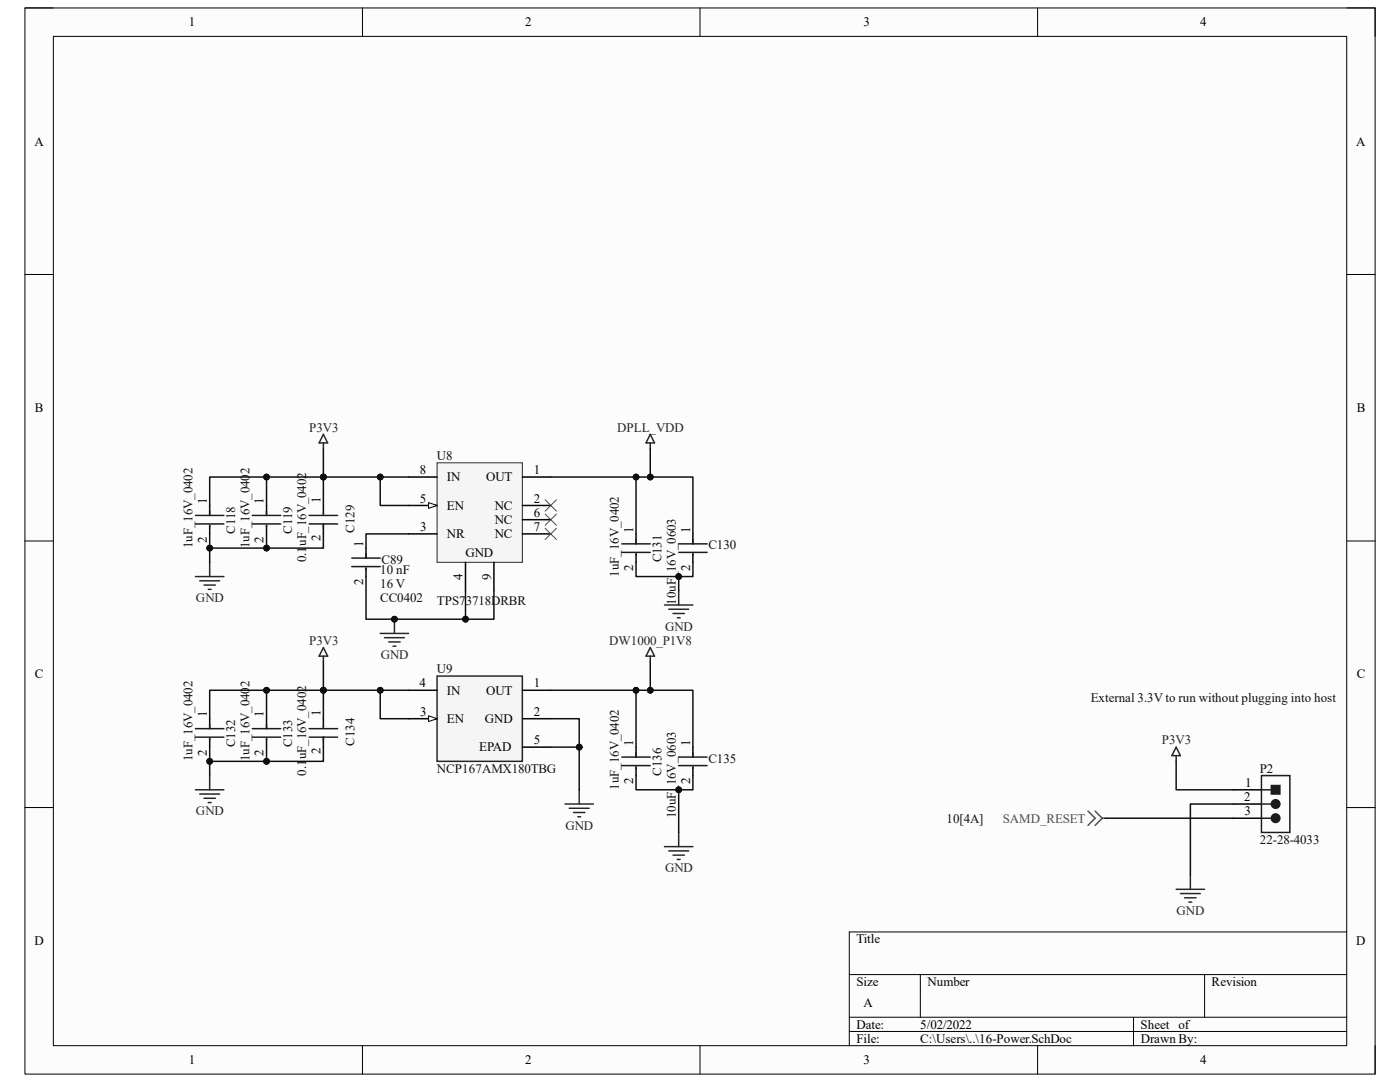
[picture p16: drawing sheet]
<svg xmlns="http://www.w3.org/2000/svg" width="279mm" height="216mm" viewBox="0 0 279 216" stroke-linecap="round" stroke-linejoin="round" font-family="sans-serif">
<defs><g id="words">
<g font-size="2.6">
<text x="37.7" y="5.2">1</text>
<text x="104.8" y="5.2">2</text>
<text x="172.3" y="5.2">3</text>
<text x="239.5" y="5.2">4</text>
<text x="6.9" y="29">A</text>
<text x="270.7" y="29">A</text>
<text x="7" y="82.2">B</text>
<text x="270.8" y="82.2">B</text>
<text x="83.8" y="94.6">8</text>
<text x="106.5" y="94.6">1</text>
<text x="41.3" y="100.6" transform="rotate(-90 41.3 100.6)">1</text>
<text x="52.6" y="100.6" transform="rotate(-90 52.6 100.6)">1</text>
<text x="64" y="100.3" transform="rotate(-90 64 100.3)">1</text>
<text x="83.8" y="100.3">5</text>
<text x="89.2" y="101.7">EN</text>
<text x="89.2" y="96.1">IN</text>
<text x="97" y="96.1">OUT</text>
<text x="98.8" y="101.7">NC</text>
<text x="106.5" y="100.3">2</text>
<text x="64" y="108" transform="rotate(-90 64 108)">2</text>
<text x="83.9" y="106">3</text>
<text x="89.2" y="107.4">NR</text>
<text x="98.8" y="104.6">NC</text>
<text x="98.8" y="107.4">NC</text>
<text x="106.5" y="103.1">6</text>
<text x="106.5" y="106">7</text>
<text x="126.4" y="106.3" transform="rotate(-90 126.4 106.3)">1</text>
<text x="137.7" y="106.3" transform="rotate(-90 137.7 106.3)">1</text>
<text x="41.3" y="108.3" transform="rotate(-90 41.3 108.3)">2</text>
<text x="52.6" y="108.3" transform="rotate(-90 52.6 108.3)">2</text>
<text x="72.5" y="109.1" transform="rotate(-90 72.5 109.1)">1</text>
<text x="92.9" y="111.1">GND</text>
<text x="126.4" y="114" transform="rotate(-90 126.4 114)">2</text>
<text x="137.7" y="114" transform="rotate(-90 137.7 114)">2</text>
<text x="72.5" y="116.8" transform="rotate(-90 72.5 116.8)">2</text>
<text x="92.3" y="115.7" transform="rotate(-90 92.3 115.7)">4</text>
<text x="98" y="115.7" transform="rotate(-90 98 115.7)">9</text>
<text x="7" y="135.4">C</text>
<text x="83.7" y="137.2">4</text>
<text x="106.5" y="137.2">1</text>
<text x="270.8" y="135.4">C</text>
<text x="41.3" y="143.1" transform="rotate(-90 41.3 143.1)">1</text>
<text x="52.6" y="143.1" transform="rotate(-90 52.6 143.1)">1</text>
<text x="64" y="142.8" transform="rotate(-90 64 142.8)">1</text>
<text x="83.9" y="142.8">3</text>
<text x="89.2" y="138.6">IN</text>
<text x="97" y="138.6">OUT</text>
<text x="106.5" y="142.8">2</text>
<text x="89.2" y="144.3">EN</text>
<text x="95.6" y="149.9">EPAD</text>
<text x="96.8" y="144.3">GND</text>
<text x="106.5" y="148.5">5</text>
<text x="126.4" y="148.8" transform="rotate(-90 126.4 148.8)">1</text>
<text x="137.7" y="148.8" transform="rotate(-90 137.7 148.8)">1</text>
<text x="41.3" y="150.8" transform="rotate(-90 41.3 150.8)">2</text>
<text x="52.6" y="150.8" transform="rotate(-90 52.6 150.8)">2</text>
<text x="64" y="150.5" transform="rotate(-90 64 150.5)">2</text>
<text x="126.4" y="156.5" transform="rotate(-90 126.4 156.5)">2</text>
<text x="137.7" y="156.5" transform="rotate(-90 137.7 156.5)">2</text>
<text x="248.3" y="159.9">2</text>
<text x="248.5" y="157">1</text>
<text x="248.4" y="162.7">3</text>
<text x="6.9" y="188.6">D</text>
<text x="170.9" y="188.2">Title</text>
<text x="270.7" y="188.6">D</text>
<text x="170.9" y="196.7">Size</text>
<text x="185.1" y="196.7">Number</text>
<text x="241.8" y="196.7">Revision</text>
<text x="172.3" y="201">A</text>
<text x="170.9" y="205.2">Date:</text>
<text x="170.9" y="208.1">File:</text>
<text x="183.6" y="205.2">5/02/2022</text>
<text x="183.7" y="208.1">C:\Users\..\16-Power.SchDoc</text>
<text x="227.6" y="205.2">Sheet of</text>
<text x="227.7" y="208.1">Drawn By:</text>
<text x="37.7" y="212.3">1</text>
<text x="104.8" y="212.3">2</text>
<text x="172.3" y="212.3">3</text>
<text x="239.5" y="212.3">4</text>
</g>
<g font-size="2.6" fill="#262626">
<text x="61.7" y="86.1">P3V3</text>
<text x="123.2" y="86.1">DPLL_VDD</text>
<text x="39.1" y="120.1">GND</text>
<text x="132.7" y="125.8">GND</text>
<text x="61.7" y="128.7">P3V3</text>
<text x="76" y="131.5">GND</text>
<text x="121.6" y="128.7">DW1000_P1V8</text>
<text x="231.9" y="148.5">P3V3</text>
<text x="39.1" y="162.7">GND</text>
<text x="112.9" y="165.5">GND</text>
<text x="132.7" y="174">GND</text>
<text x="234.8" y="182.5">GND</text>
</g>
<g font-size="2.6" fill="#0e0e0e">
<text x="87.2" y="91.8">U8</text>
<text x="46.9" y="106.5" transform="rotate(-90 46.9 106.5)">C118</text>
<text x="58.3" y="106.5" transform="rotate(-90 58.3 106.5)">C119</text>
<text x="70.8" y="106.3" transform="rotate(-90 70.8 106.3)">C129</text>
<text x="38.4" y="109.4" transform="rotate(-90 38.4 109.4)">1uF_16V_0402</text>
<text x="49.8" y="109.4" transform="rotate(-90 49.8 109.4)">1uF_16V_0402</text>
<text x="61.1" y="112.2" transform="rotate(-90 61.1 112.2)">0.1uF_16V_0402</text>
<text x="76.2" y="112.5">C89</text>
<text x="132" y="112.2" transform="rotate(-90 132 112.2)">C131</text>
<text x="141.4" y="109.6">C130</text>
<text x="75.9" y="114.5">10 nF</text>
<text x="75.9" y="117.3">16 V</text>
<text x="123.5" y="115.1" transform="rotate(-90 123.5 115.1)">1uF_16V_0402</text>
<text x="75.9" y="120.1">CC0402</text>
<text x="87.2" y="120.7">TPS73718DRBR</text>
<text x="134.9" y="120.7" transform="rotate(-90 134.9 120.7)">10uF_16V_0603</text>
<text x="87.2" y="134.3">U9</text>
<text x="217.7" y="140">External 3.3V to run without plugging into host</text>
<text x="46.9" y="149.1" transform="rotate(-90 46.9 149.1)">C132</text>
<text x="58.3" y="149.1" transform="rotate(-90 58.3 149.1)">C133</text>
<text x="70.8" y="148.8" transform="rotate(-90 70.8 148.8)">C134</text>
<text x="38.4" y="151.9" transform="rotate(-90 38.4 151.9)">1uF_16V_0402</text>
<text x="49.8" y="151.9" transform="rotate(-90 49.8 151.9)">1uF_16V_0402</text>
<text x="61.1" y="154.8" transform="rotate(-90 61.1 154.8)">0.1uF_16V_0402</text>
<text x="87.2" y="154.2">NCP167AMX180TBG</text>
<text x="132" y="154.8" transform="rotate(-90 132 154.8)">C136</text>
<text x="141.4" y="152.2">C135</text>
<text x="251.4" y="154.2">P2</text>
<text x="123.5" y="157.6" transform="rotate(-90 123.5 157.6)">1uF_16V_0402</text>
<text x="134.9" y="163.3" transform="rotate(-90 134.9 163.3)">10uF_16V_0603</text>
<text x="188.9" y="164.1">10[4A]</text>
<text x="251.4" y="168.4">22-28-4033</text>
</g>
<text font-size="2.6" fill="#4c4c4c" x="200.1" y="164.1">SAMD_RESET</text>
</g></defs>
<path d="M5 1.6h269.4v212.7h-269.4z" fill-rule="evenodd" fill="#fcfcfc"/>
<path d="M5 1.6h269.4v212.7h-269.4z" fill="none" stroke="#000" stroke-width=".2"/>
<path d="M10.6 7.3h258.2v201.4h-258.2z" fill-rule="evenodd" fill="#fcfcfc"/>
<g fill="none" stroke="#000" stroke-width=".2">
<path d="M5 1.6h5.6M10.6 7.3h258.2v201.4h-258.2zM72.3 1.6v5.7M139.7 1.6v5.7M207.1 1.6v5.7M268.8 1.6h5.6v5.7M5 54.8h5.6M268.8 54.8h5.6M5 107.9h5.6M268.8 107.9h5.6M5 161.1h5.6M268.8 161.1h5.6"/>
<path d="M169.5 194.5h99.3M183.7 194.5v8.5M240.4 194.5v8.5M268.8 186h-99.3v22.7M72.3 208.7v5.6M139.7 208.7v5.6M169.5 203h99.3M169.5 205.8h99.3M207.1 208.7v5.6M226.2 203v5.7M274.4 208.7v5.6"/>
</g>
<path d="M64.5 86.7l.9 1.7h-1.7zM64.5 88.4v1.1M39 115h5.7M39.9 115.9h3.9M40.7 116.7h2.3M41.6 117.6h.5M41.8 112.2v2.8M75.9 126.4h5.7M76.7 127.2h4M77.6 128.1h2.3M78.4 128.9h.6M78.7 123.6v2.8" fill="none" stroke="#262626" stroke-width=".3"/>
<path d="M41.8 100.9v1.9M41.8 104.8v1.7M53.2 100.9v1.9M53.2 104.8v1.7M64.5 100.9v1.7M64.5 104.5v2" fill="none" stroke="#000" stroke-width=".3"/>
<path d="M39 102.8h5.7M39 104.5h5.7M41.8 102v.8M41.8 104.8v.3M50.4 102.8h5.6M50.4 104.5h5.6M53.2 102v.8M53.2 104.8v.3M61.7 102.8h5.7M61.7 104.5h5.7M64.5 102.3v.3M64.5 104.5v.9" fill="none" stroke="#1c1c1c" stroke-width=".3"/>
<circle cx="78.7" cy="123.6" r=".57" fill="#0e0e0e"/>
<circle cx="78.7" cy="123.6" r=".57" fill="none" stroke="#0e0e0e" stroke-width=".2"/>
<path d="M129.8 86.7l.8 1.7h-1.7zM129.8 88.4v1.1M135.4 117.9v2.8M132.6 120.7h5.7M133.5 121.6h3.9M134.3 122.4h2.3M135.2 123.3h.5" fill="none" stroke="#262626" stroke-width=".3"/>
<path d="M126.9 106.5v2M126.9 110.5v1.7M138.3 106.5v2M138.3 110.5v1.7" fill="none" stroke="#000" stroke-width=".3"/>
<path d="M124.1 108.5h5.7M124.1 110.2h5.7M126.9 107.7v.8M126.9 110.5v.3M135.4 108.5h5.7M135.4 110.2h5.7M138.3 107.7v.8M138.3 110.5v.3" fill="none" stroke="#1c1c1c" stroke-width=".3"/>
<path d="M87.2 134.9h17v17h-17z" fill-rule="evenodd" fill="#f5f5f5"/>
<path d="M87.2 134.9h17v17h-17z" fill="none" stroke="#262626" stroke-width=".3"/>
<path d="M81.6 143.4h5.6" fill="none" stroke="#000" stroke-width=".3"/>
<path d="M85.5 142.8l1.7 .6-1.7 .6z" fill="#fbfbfb"/>
<path d="M85.5 142.8l1.7 .6-1.7 .6z" fill="none" stroke="#000" stroke-width=".2"/>
<g fill="none" stroke="#000" stroke-width=".3">
<path d="M81.6 137.7h5.6M104.2 137.7h5.7M41.8 143.4v2M41.8 147.4v1.7M53.2 143.4v2M53.2 147.4v1.7M64.5 143.4v1.7M64.5 147.1v2M104.2 149.1h5.7M104.2 143.4h5.7M126.9 149.1v2M126.9 153.1v1.7"/>
<path d="M138.3 149.1v2M138.3 153.1v1.7"/>
</g>
<g fill="none" stroke="#262626" stroke-width=".3">
<path d="M64.5 129.2l.9 1.7h-1.7zM64.5 130.9v1.2M129.8 129.2l.8 1.7h-1.7zM129.8 130.9v1.2M39 157.6h5.7M39.9 158.4h3.9M40.7 159.3h2.3M41.8 154.8v2.8M115.6 157.6v2.8M41.6 160.1h.5M112.8 160.4h5.6M113.6 161.3h4"/>
<path d="M114.5 162.1h2.2M115.3 163h.6"/>
</g>
<g fill="none" stroke="#1c1c1c" stroke-width=".3">
<path d="M39 145.4h5.7M39 147.1h5.7M41.8 144.5v.9M41.8 147.4v.3M50.4 145.4h5.6M50.4 147.1h5.6M53.2 144.5v.9M53.2 147.4v.3M61.7 145.4h5.7M61.7 147.1h5.7M64.5 144.8v.3M64.5 147.1v.8"/>
<path d="M124.1 151.1h5.7M124.1 152.8h5.7M126.9 150.2v.9M126.9 153.1v.2M135.4 151.1h5.7M135.4 152.8h5.7M138.3 150.2v.9M138.3 153.1v.2"/>
</g>
<path d="M87.2 92.4h17v19.8h-17z" fill-rule="evenodd" fill="#f5f5f5"/>
<path d="M87.2 92.4h17v19.8h-17z" fill="none" stroke="#262626" stroke-width=".2"/>
<path d="M104.2 95.2h5.7M81.6 100.9h5.6M92.9 112.2v5.7" fill="none" stroke="#000" stroke-width=".3"/>
<path d="M85.5 100.3l1.7 .6-1.7 .5z" fill="#fbfbfb"/>
<path d="M85.5 100.3l1.7 .6-1.7 .5z" fill="none" stroke="#000" stroke-width=".2"/>
<path d="M81.6 95.2h5.6M73 109.4v2M73 113.3v1.7M81.6 106.5h5.6M98.6 112.2v5.7M104.2 100.9h5.7M104.2 106.5h5.7M104.2 103.7h5.7M246.1 157.6h5.6M246.1 163.3h5.6M246.1 160.4h5.6" fill="none" stroke="#000" stroke-width=".3"/>
<path d="M70.2 111.4h5.7M70.2 113.1h5.7M73 110.5v.9M73 113.3v.3M251.7 154.8h5.7v11.3h-5.7z" fill="none" stroke="#1c1c1c" stroke-width=".3"/>
<path d="M234.7 149.1l.9 1.7h-1.7zM234.7 150.8v1.1M132.6 168.9h5.7M133.5 169.8h3.9M134.3 170.6h2.3M135.2 171.5h.5M135.4 166.1v2.8M234.7 177.5h5.7M235.6 178.3h3.9M236.4 179.1h2.3M237.6 174.6v2.9M237.3 180h.5" fill="none" stroke="#262626" stroke-width=".3"/>
<circle cx="254.6" cy="163.3" r=".85" fill="#1c1c1c"/>
<circle cx="254.6" cy="163.3" r=".85" fill="none" stroke="#1c1c1c" stroke-width=".3"/>
<circle cx="254.6" cy="160.4" r=".85" fill="#1c1c1c"/>
<g fill="none" stroke="#1c1c1c" stroke-width=".3">
<path d="M251.7 157.6h2M251.7 160.4h2M251.7 163.3h2"/>
<circle cx="254.6" cy="160.4" r=".85"/>
</g>
<path d="M253.7 156.7h1.7v1.7h-1.7z" fill-rule="evenodd" fill="#1c1c1c"/>
<path d="M253.7 156.7h1.7v1.7h-1.7z" fill="none" stroke="#1c1c1c" stroke-width=".3"/>
<path d="M64.5 89.5v11.4" fill="none" stroke="#0e0e0e" stroke-width=".3"/>
<circle cx="64.5" cy="95.2" r=".57" fill="#0e0e0e"/>
<circle cx="64.5" cy="95.2" r=".57" fill="none" stroke="#0e0e0e" stroke-width=".2"/>
<path d="M64.5 95.2h-22.7v5.7" fill="none" stroke="#0e0e0e" stroke-width=".3"/>
<circle cx="64.5" cy="95.2" r=".57" fill="#0e0e0e"/>
<circle cx="64.5" cy="95.2" r=".57" fill="none" stroke="#0e0e0e" stroke-width=".2"/>
<circle cx="53.2" cy="95.2" r=".57" fill="#0e0e0e"/>
<circle cx="53.2" cy="95.2" r=".57" fill="none" stroke="#0e0e0e" stroke-width=".2"/>
<path d="M53.2 95.2v5.7" fill="none" stroke="#0e0e0e" stroke-width=".3"/>
<circle cx="53.2" cy="95.2" r=".57" fill="#0e0e0e"/>
<circle cx="53.2" cy="95.2" r=".57" fill="none" stroke="#0e0e0e" stroke-width=".2"/>
<path d="M41.8 106.5v5.7" fill="none" stroke="#0e0e0e" stroke-width=".3"/>
<circle cx="41.8" cy="109.4" r=".57" fill="#0e0e0e"/>
<circle cx="41.8" cy="109.4" r=".57" fill="none" stroke="#0e0e0e" stroke-width=".2"/>
<path d="M53.2 106.5v2.9h-11.4" fill="none" stroke="#0e0e0e" stroke-width=".3"/>
<circle cx="53.2" cy="109.4" r=".57" fill="#0e0e0e"/>
<circle cx="53.2" cy="109.4" r=".57" fill="none" stroke="#0e0e0e" stroke-width=".2"/>
<circle cx="41.8" cy="109.4" r=".57" fill="#0e0e0e"/>
<circle cx="41.8" cy="109.4" r=".57" fill="none" stroke="#0e0e0e" stroke-width=".2"/>
<path d="M64.5 106.5v2.9h-11.3" fill="none" stroke="#0e0e0e" stroke-width=".3"/>
<circle cx="53.2" cy="109.4" r=".57" fill="#0e0e0e"/>
<circle cx="53.2" cy="109.4" r=".57" fill="none" stroke="#0e0e0e" stroke-width=".2"/>
<path d="M138.3 112.2v2.8h-2.9v2.9" fill="none" stroke="#0e0e0e" stroke-width=".3"/>
<circle cx="135.4" cy="115" r=".57" fill="#0e0e0e"/>
<circle cx="135.4" cy="115" r=".57" fill="none" stroke="#0e0e0e" stroke-width=".2"/>
<path d="M126.9 112.2v2.8h8.5" fill="none" stroke="#0e0e0e" stroke-width=".3"/>
<circle cx="135.4" cy="115" r=".57" fill="#0e0e0e"/>
<circle cx="135.4" cy="115" r=".57" fill="none" stroke="#0e0e0e" stroke-width=".2"/>
<path d="M64.5 132.1v11.3" fill="none" stroke="#0e0e0e" stroke-width=".3"/>
<circle cx="64.5" cy="137.7" r=".57" fill="#0e0e0e"/>
<circle cx="64.5" cy="137.7" r=".57" fill="none" stroke="#0e0e0e" stroke-width=".2"/>
<path d="M64.5 137.7h-22.7v5.7" fill="none" stroke="#0e0e0e" stroke-width=".3"/>
<circle cx="64.5" cy="137.7" r=".57" fill="#0e0e0e"/>
<circle cx="64.5" cy="137.7" r=".57" fill="none" stroke="#0e0e0e" stroke-width=".2"/>
<circle cx="53.2" cy="137.7" r=".57" fill="#0e0e0e"/>
<circle cx="53.2" cy="137.7" r=".57" fill="none" stroke="#0e0e0e" stroke-width=".2"/>
<path d="M53.2 137.7v5.7" fill="none" stroke="#0e0e0e" stroke-width=".3"/>
<circle cx="53.2" cy="137.7" r=".57" fill="#0e0e0e"/>
<circle cx="53.2" cy="137.7" r=".57" fill="none" stroke="#0e0e0e" stroke-width=".2"/>
<path d="M41.8 149.1v5.7" fill="none" stroke="#0e0e0e" stroke-width=".3"/>
<circle cx="41.8" cy="151.9" r=".57" fill="#0e0e0e"/>
<circle cx="41.8" cy="151.9" r=".57" fill="none" stroke="#0e0e0e" stroke-width=".2"/>
<path d="M53.2 149.1v2.8h-11.4" fill="none" stroke="#0e0e0e" stroke-width=".3"/>
<circle cx="53.2" cy="151.9" r=".57" fill="#0e0e0e"/>
<circle cx="53.2" cy="151.9" r=".57" fill="none" stroke="#0e0e0e" stroke-width=".2"/>
<circle cx="41.8" cy="151.9" r=".57" fill="#0e0e0e"/>
<circle cx="41.8" cy="151.9" r=".57" fill="none" stroke="#0e0e0e" stroke-width=".2"/>
<path d="M64.5 149.1v2.8h-11.3" fill="none" stroke="#0e0e0e" stroke-width=".3"/>
<circle cx="53.2" cy="151.9" r=".57" fill="#0e0e0e"/>
<circle cx="53.2" cy="151.9" r=".57" fill="none" stroke="#0e0e0e" stroke-width=".2"/>
<path d="M64.5 137.7h17.1" fill="none" stroke="#0e0e0e" stroke-width=".3"/>
<circle cx="64.5" cy="137.7" r=".57" fill="#0e0e0e"/>
<circle cx="64.5" cy="137.7" r=".57" fill="none" stroke="#0e0e0e" stroke-width=".2"/>
<circle cx="75.9" cy="137.7" r=".57" fill="#0e0e0e"/>
<circle cx="75.9" cy="137.7" r=".57" fill="none" stroke="#0e0e0e" stroke-width=".2"/>
<path d="M75.9 137.7v5.7h5.7" fill="none" stroke="#0e0e0e" stroke-width=".3"/>
<circle cx="75.9" cy="137.7" r=".57" fill="#0e0e0e"/>
<circle cx="75.9" cy="137.7" r=".57" fill="none" stroke="#0e0e0e" stroke-width=".2"/>
<path d="M109.9 143.4h5.7v14.2" fill="none" stroke="#0e0e0e" stroke-width=".3"/>
<circle cx="115.6" cy="149.1" r=".57" fill="#0e0e0e"/>
<circle cx="115.6" cy="149.1" r=".57" fill="none" stroke="#0e0e0e" stroke-width=".2"/>
<path d="M109.9 149.1h5.7" fill="none" stroke="#0e0e0e" stroke-width=".3"/>
<circle cx="115.6" cy="149.1" r=".57" fill="#0e0e0e"/>
<circle cx="115.6" cy="149.1" r=".57" fill="none" stroke="#0e0e0e" stroke-width=".2"/>
<path d="M129.8 132.1v5.6" fill="none" stroke="#0e0e0e" stroke-width=".3"/>
<circle cx="129.8" cy="137.7" r=".57" fill="#0e0e0e"/>
<circle cx="129.8" cy="137.7" r=".57" fill="none" stroke="#0e0e0e" stroke-width=".2"/>
<path d="M126.9 137.7v11.4" fill="none" stroke="#0e0e0e" stroke-width=".3"/>
<circle cx="126.9" cy="137.7" r=".57" fill="#0e0e0e"/>
<circle cx="126.9" cy="137.7" r=".57" fill="none" stroke="#0e0e0e" stroke-width=".2"/>
<path d="M126.9 154.8v2.8h8.5" fill="none" stroke="#0e0e0e" stroke-width=".3"/>
<circle cx="135.4" cy="157.6" r=".57" fill="#0e0e0e"/>
<circle cx="135.4" cy="157.6" r=".57" fill="none" stroke="#0e0e0e" stroke-width=".2"/>
<path d="M109.9 137.7h28.4v11.4" fill="none" stroke="#0e0e0e" stroke-width=".3"/>
<circle cx="126.9" cy="137.7" r=".57" fill="#0e0e0e"/>
<circle cx="126.9" cy="137.7" r=".57" fill="none" stroke="#0e0e0e" stroke-width=".2"/>
<circle cx="129.8" cy="137.7" r=".57" fill="#0e0e0e"/>
<circle cx="129.8" cy="137.7" r=".57" fill="none" stroke="#0e0e0e" stroke-width=".2"/>
<path d="M129.8 89.5v5.7h-2.9v11.3" fill="none" stroke="#0e0e0e" stroke-width=".3"/>
<circle cx="126.9" cy="95.2" r=".57" fill="#0e0e0e"/>
<circle cx="126.9" cy="95.2" r=".57" fill="none" stroke="#0e0e0e" stroke-width=".2"/>
<circle cx="129.8" cy="95.2" r=".57" fill="#0e0e0e"/>
<circle cx="129.8" cy="95.2" r=".57" fill="none" stroke="#0e0e0e" stroke-width=".2"/>
<path d="M129.8 95.2h8.5v11.3" fill="none" stroke="#0e0e0e" stroke-width=".3"/>
<circle cx="129.8" cy="95.2" r=".57" fill="#0e0e0e"/>
<circle cx="129.8" cy="95.2" r=".57" fill="none" stroke="#0e0e0e" stroke-width=".2"/>
<path d="M109.9 95.2h17" fill="none" stroke="#0e0e0e" stroke-width=".3"/>
<circle cx="126.9" cy="95.2" r=".57" fill="#0e0e0e"/>
<circle cx="126.9" cy="95.2" r=".57" fill="none" stroke="#0e0e0e" stroke-width=".2"/>
<path d="M64.5 95.2h17.1" fill="none" stroke="#0e0e0e" stroke-width=".3"/>
<circle cx="75.9" cy="95.2" r=".57" fill="#0e0e0e"/>
<circle cx="75.9" cy="95.2" r=".57" fill="none" stroke="#0e0e0e" stroke-width=".2"/>
<circle cx="64.5" cy="95.2" r=".57" fill="#0e0e0e"/>
<circle cx="64.5" cy="95.2" r=".57" fill="none" stroke="#0e0e0e" stroke-width=".2"/>
<path d="M75.9 95.2v5.7h5.7" fill="none" stroke="#0e0e0e" stroke-width=".3"/>
<circle cx="75.9" cy="95.2" r=".57" fill="#0e0e0e"/>
<circle cx="75.9" cy="95.2" r=".57" fill="none" stroke="#0e0e0e" stroke-width=".2"/>
<path d="M98.6 117.9v5.7h-5.7" fill="none" stroke="#0e0e0e" stroke-width=".3"/>
<circle cx="92.9" cy="123.6" r=".57" fill="#0e0e0e"/>
<circle cx="92.9" cy="123.6" r=".57" fill="none" stroke="#0e0e0e" stroke-width=".2"/>
<path d="M73 115v8.6h19.9v-5.7" fill="none" stroke="#0e0e0e" stroke-width=".3"/>
<circle cx="78.7" cy="123.6" r=".57" fill="#0e0e0e"/>
<circle cx="78.7" cy="123.6" r=".57" fill="none" stroke="#0e0e0e" stroke-width=".2"/>
<circle cx="92.9" cy="123.6" r=".57" fill="#0e0e0e"/>
<circle cx="92.9" cy="123.6" r=".57" fill="none" stroke="#0e0e0e" stroke-width=".2"/>
<path d="M81.6 106.5h-8.6v2.9M138.3 154.8v2.8h-2.9v8.5" fill="none" stroke="#0e0e0e" stroke-width=".3"/>
<circle cx="135.4" cy="157.6" r=".57" fill="#0e0e0e"/>
<circle cx="135.4" cy="157.6" r=".57" fill="none" stroke="#0e0e0e" stroke-width=".2"/>
<path d="M217.1 161.9l1.5 1.4-1.5 1.4M218.6 161.9l1.4 1.4M220 163.3l-1.4 1.4M220 163.3h.5" fill="none" stroke="#4c4c4c" stroke-width=".3"/>
<path d="M234.7 151.9v5.7h11.4M220.5 163.3h25.6M246.1 160.4h-8.5v14.2" fill="none" stroke="#0e0e0e" stroke-width=".3"/>
<path d="M108.8 99.7l2.3 2.3M111.1 99.7l-2.3 2.3M108.8 102.6l2.3 2.2M108.8 105.4l2.3 2.3M111.1 102.6l-2.3 2.2M111.1 105.4l-2.3 2.3" fill="none" stroke="#4c4c4c" stroke-width=".2"/>
<use href="#words"/>
</svg>
